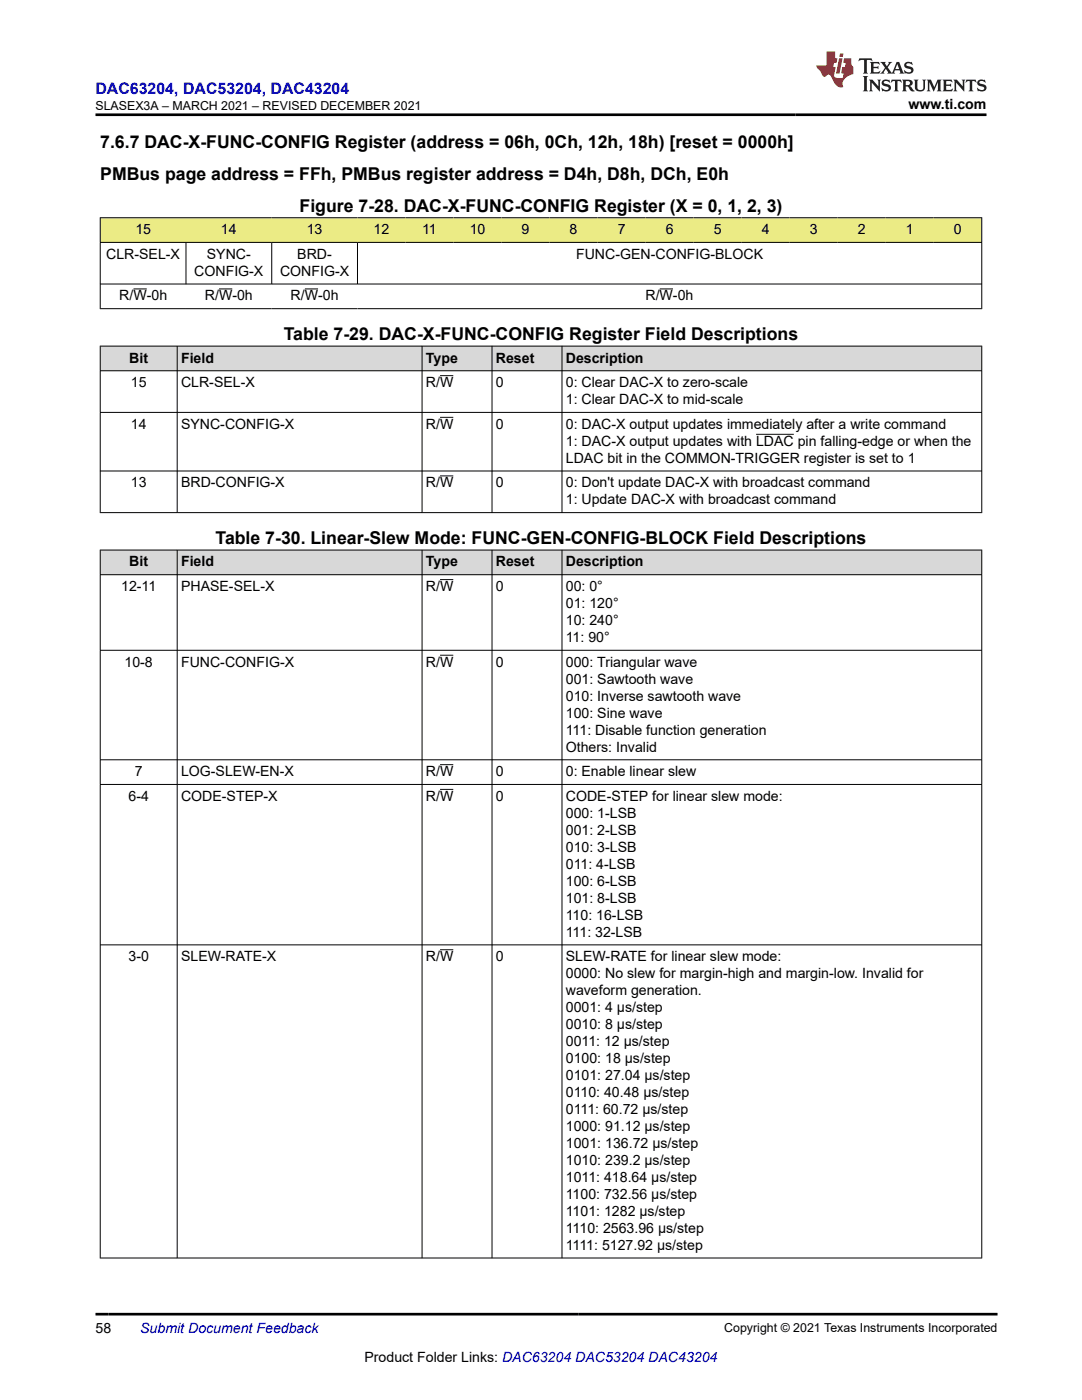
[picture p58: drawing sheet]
<svg xmlns="http://www.w3.org/2000/svg" width="216mm" height="279mm" viewBox="0 0 216 279" stroke-linecap="round" stroke-linejoin="round" font-family="sans-serif">
<defs><g id="words">
<g font-size="3.5">
<text x="20" y="29.6">7.6.7 DAC-X-FUNC-CONFIG Register (address = 06h, 0Ch, 12h, 18h) [reset = 0000h]</text>
<text x="20" y="35.9">PMBus page address = FFh, PMBus register address = D4h, D8h, DCh, E0h</text>
<text x="59.8" y="42.3">Figure 7-28. DAC-X-FUNC-CONFIG Register (X = 0, 1, 2, 3)</text>
<text x="56.6" y="67.9">Table 7-29. DAC-X-FUNC-CONFIG Register Field Descriptions</text>
<text x="43" y="108.6">Table 7-30. Linear-Slew Mode: FUNC-GEN-CONFIG-BLOCK Field Descriptions</text>
</g>
<text font-size="3.2" fill="#00f" x="19.1" y="18.7">DAC63204, DAC53204, DAC43204</text>
<g font-size="2.8">
<text x="181.3" y="21.8">www.ti.com</text>
<text x="27" y="46.7">15</text>
<text x="44.1" y="46.7">14</text>
<text x="61.2" y="46.7">13</text>
<text x="74.6" y="46.7">12</text>
<text x="84.2" y="46.7">11</text>
<text x="93.7" y="46.7">10</text>
<text x="104.1" y="46.7">9</text>
<text x="113.7" y="46.7">8</text>
<text x="123.3" y="46.7">7</text>
<text x="132.8" y="46.7">6</text>
<text x="142.4" y="46.7">5</text>
<text x="152" y="46.7">4</text>
<text x="161.6" y="46.7">3</text>
<text x="171.2" y="46.7">2</text>
<text x="180.7" y="46.7">1</text>
<text x="190.3" y="46.7">0</text>
<text x="21.2" y="51.6">CLR-SEL-X</text>
<text x="41.3" y="51.6">SYNC-</text>
<text x="59.3" y="51.6">BRD-</text>
<text x="115" y="51.6">FUNC-GEN-CONFIG-BLOCK</text>
<text x="23.8" y="60">R/W-0h</text>
<text x="38.8" y="55">CONFIG-X</text>
<text x="40.9" y="60">R/W-0h</text>
<text x="55.9" y="55">CONFIG-X</text>
<text x="58" y="60">R/W-0h</text>
<text x="128.8" y="60">R/W-0h</text>
<text x="25.8" y="72.3">Bit</text>
<text x="26.1" y="77.3">15</text>
<text x="36.1" y="72.3">Field</text>
<text x="36.1" y="77.3">CLR-SEL-X</text>
<text x="85" y="72.3">Type</text>
<text x="85" y="77.3">R/W</text>
<text x="98.9" y="72.3">Reset</text>
<text x="98.9" y="77.3">0</text>
<text x="112.9" y="72.3">Description</text>
<text x="112.9" y="77.3">0: Clear DAC-X to zero-scale</text>
<text x="112.9" y="80.7">1: Clear DAC-X to mid-scale</text>
<text x="26.1" y="85.6">14</text>
<text x="36.1" y="85.6">SYNC-CONFIG-X</text>
<text x="85" y="85.6">R/W</text>
<text x="98.9" y="85.6">0</text>
<text x="112.9" y="85.6">0: DAC-X output updates immediately after a write command</text>
<text x="112.9" y="89">1: DAC-X output updates with LDAC pin falling-edge or when the</text>
<text x="112.9" y="92.4">LDAC bit in the COMMON-TRIGGER register is set to 1</text>
<text x="26.1" y="97.3">13</text>
<text x="36.1" y="97.3">BRD-CONFIG-X</text>
<text x="85" y="97.3">R/W</text>
<text x="98.9" y="97.3">0</text>
<text x="112.9" y="97.3">0: Don't update DAC-X with broadcast command</text>
<text x="112.9" y="100.7">1: Update DAC-X with broadcast command</text>
<text x="25.8" y="113">Bit</text>
<text x="36.1" y="113">Field</text>
<text x="85" y="113">Type</text>
<text x="98.9" y="113">Reset</text>
<text x="112.9" y="113">Description</text>
<text x="24.2" y="118">12-11</text>
<text x="36.1" y="118">PHASE-SEL-X</text>
<text x="85" y="118">R/W</text>
<text x="98.9" y="118">0</text>
<text x="112.9" y="118">00: 0°</text>
<text x="112.9" y="121.4">01: 120°</text>
<text x="112.9" y="124.7">10: 240°</text>
<text x="112.9" y="128.1">11: 90°</text>
<text x="24.9" y="133.1">10-8</text>
<text x="36.1" y="133.1">FUNC-CONFIG-X</text>
<text x="85" y="133.1">R/W</text>
<text x="98.9" y="133.1">0</text>
<text x="112.9" y="133.1">000: Triangular wave</text>
<text x="112.9" y="136.4">001: Sawtooth wave</text>
<text x="112.9" y="139.8">010: Inverse sawtooth wave</text>
<text x="112.9" y="143.2">100: Sine wave</text>
<text x="112.9" y="146.6">111: Disable function generation</text>
<text x="112.9" y="150">Others: Invalid</text>
<text x="26.9" y="154.9">7</text>
<text x="36.1" y="154.9">LOG-SLEW-EN-X</text>
<text x="85" y="154.9">R/W</text>
<text x="98.9" y="154.9">0</text>
<text x="112.9" y="154.9">0: Enable linear slew</text>
<text x="25.6" y="159.8">6-4</text>
<text x="36.1" y="159.8">CODE-STEP-X</text>
<text x="85" y="159.8">R/W</text>
<text x="98.9" y="159.8">0</text>
<text x="112.9" y="159.8">CODE-STEP for linear slew mode:</text>
<text x="112.9" y="163.2">000: 1-LSB</text>
<text x="112.9" y="166.6">001: 2-LSB</text>
<text x="112.9" y="170">010: 3-LSB</text>
<text x="112.9" y="173.4">011: 4-LSB</text>
<text x="112.9" y="176.8">100: 6-LSB</text>
<text x="112.9" y="180.1">101: 8-LSB</text>
<text x="112.9" y="183.5">110: 16-LSB</text>
<text x="25.6" y="191.8">3-0</text>
<text x="36.1" y="191.8">SLEW-RATE-X</text>
<text x="85" y="191.8">R/W</text>
<text x="98.9" y="191.8">0</text>
<text x="112.9" y="186.9">111: 32-LSB</text>
<text x="112.9" y="191.8">SLEW-RATE for linear slew mode:</text>
<text x="112.9" y="195.2">0000: No slew for margin-high and margin-low. Invalid for</text>
<text x="112.9" y="198.6">waveform generation.</text>
<text x="112.9" y="202">0001: 4 µs/step</text>
<text x="112.9" y="205.4">0010: 8 µs/step</text>
<text x="112.9" y="208.8">0011: 12 µs/step</text>
<text x="112.9" y="212.2">0100: 18 µs/step</text>
<text x="112.9" y="215.5">0101: 27.04 µs/step</text>
<text x="112.9" y="218.9">0110: 40.48 µs/step</text>
<text x="112.9" y="222.3">0111: 60.72 µs/step</text>
<text x="112.9" y="225.7">1000: 91.12 µs/step</text>
<text x="112.9" y="229.1">1001: 136.72 µs/step</text>
<text x="112.9" y="232.5">1010: 239.2 µs/step</text>
<text x="112.9" y="235.9">1011: 418.64 µs/step</text>
<text x="112.9" y="239.3">1100: 732.56 µs/step</text>
<text x="112.9" y="242.6">1101: 1282 µs/step</text>
<text x="112.9" y="246">1110: 2563.96 µs/step</text>
<text x="112.9" y="249.4">1111: 5127.92 µs/step</text>
<text x="19.1" y="266.1">58</text>
<text x="72.7" y="271.7">Product Folder Links: DAC63204 DAC53204 DAC43204</text>
</g>
<text font-size="2.8" fill="#00f" x="28" y="266.1">Submit Document Feedback</text>
<g font-size="2.5">
<text x="19" y="21.9">SLASEX3A – MARCH 2021 – REVISED DECEMBER 2021</text>
<text x="144.5" y="265.8">Copyright © 2021 Texas Instruments Incorporated</text>
</g>
</g></defs>
<g fill="#ebeb85">
<path d="M20 43.5h175.9v4.9h-175.9z" fill-rule="evenodd"/>
<path d="M20.1 43.5h17v4.8h-17z" fill-rule="evenodd"/>
<path d="M37.1 43.5h17.1v4.8h-17.1z" fill-rule="evenodd"/>
<path d="M54.2 43.5h17.1v4.8h-17.1z" fill-rule="evenodd"/>
<path d="M71.3 43.5h9.6v4.8h-9.6z" fill-rule="evenodd"/>
<path d="M80.9 43.5h9.6v4.8h-9.6z" fill-rule="evenodd"/>
<path d="M90.5 43.5h9.6v4.8h-9.6z" fill-rule="evenodd"/>
<path d="M100.1 43.5h9.6v4.8h-9.6z" fill-rule="evenodd"/>
<path d="M109.7 43.5h9.5v4.8h-9.5z" fill-rule="evenodd"/>
<path d="M119.2 43.5h9.6v4.8h-9.6z" fill-rule="evenodd"/>
<path d="M128.8 43.5h9.6v4.8h-9.6z" fill-rule="evenodd"/>
<path d="M138.4 43.5h9.6v4.8h-9.6z" fill-rule="evenodd"/>
<path d="M148 43.5h9.6v4.8h-9.6z" fill-rule="evenodd"/>
<path d="M157.6 43.5h9.6v4.8h-9.6z" fill-rule="evenodd"/>
<path d="M167.2 43.5h9.5v4.8h-9.5z" fill-rule="evenodd"/>
<path d="M176.7 43.5h9.6v4.8h-9.6z" fill-rule="evenodd"/>
<path d="M186.3 43.5h9.5v4.8h-9.5z" fill-rule="evenodd"/>
</g>
<g fill="none" stroke="#000" stroke-width=".2">
<path d="M19.9 43.5h176.1M19.9 48.4h176.1M19.9 56.7h176.1M20 43.4v18.3M26.6 57.7h2.7M37.1 48.4v8.3M43.7 57.7h2.7M54.2 48.4v8.3M60.8 57.7h2.7M71.3 48.4v8.3M131.6 57.7h2.7M195.9 43.4v18.3"/>
<path d="M19.9 61.6h176.1"/>
</g>
<g fill="#d8d8d8">
<path d="M20 69.1h175.9v4.9h-175.9z" fill-rule="evenodd"/>
<path d="M20.1 69.1h15.2v4.8h-15.2z" fill-rule="evenodd"/>
<path d="M35.4 69.1h48.8v4.8h-48.8z" fill-rule="evenodd"/>
<path d="M84.3 69.1h13.8v4.8h-13.8z" fill-rule="evenodd"/>
<path d="M98.2 69.1h13.9v4.8h-13.9z" fill-rule="evenodd"/>
<path d="M112.2 69.1h83.6v4.8h-83.6z" fill-rule="evenodd"/>
</g>
<g fill="none" stroke="#000" stroke-width=".2">
<path d="M19.9 69.1h176.1M19.9 74h176.1M20 69v33.4M35.4 69v33.4M84.2 69v33.4M87.8 75h2.7M98.2 69v33.4M112.1 69v33.4M195.9 69v33.4M19.9 82.3h176.1M19.9 94h176.1M87.8 83.3h2.7"/>
<path d="M87.8 95h2.7M150.9 86.7h7.5M19.9 102.3h176.1"/>
</g>
<g fill="#d8d8d8">
<path d="M20 109.8h175.9v4.9h-175.9z" fill-rule="evenodd"/>
<path d="M20.1 109.8h15.2v4.8h-15.2z" fill-rule="evenodd"/>
<path d="M35.4 109.8h48.8v4.8h-48.8z" fill-rule="evenodd"/>
<path d="M84.3 109.8h13.8v4.8h-13.8z" fill-rule="evenodd"/>
<path d="M98.2 109.8h13.9v4.8h-13.9z" fill-rule="evenodd"/>
<path d="M112.2 109.8h83.6v4.8h-83.6z" fill-rule="evenodd"/>
</g>
<g fill="none" stroke="#000" stroke-width=".2">
<path d="M19.9 109.8h176.1M19.9 114.7h176.1M20 109.7v141.4M35.4 109.7v141.4M84.2 109.7v141.4M87.8 115.7h2.7M98.2 109.7v141.4M112.1 109.7v141.4M195.9 109.7v141.4M19.9 129.8h176.1M87.8 130.8h2.7M19.9 151.6h176.1"/>
<path d="M19.9 156.6h176.1M87.8 152.6h2.7M87.8 157.5h2.7M19.9 188.6h176.1M87.8 189.5h2.7M19.9 251.1h176.1"/>
</g>
<path d="M171.5 11.6l-.2 .6 .5-.2h.6v.1v2.2l-.2 .4h1l-.2-.4v-2.2v-.1h.5l.6 .2-.2-.6zM173.6 12.4l.2 .3v1.6l-.2 .4h1.9l.1-.6a1.08 1.08 0 0 1-1.3 .2v-.7h.6l.4 .2v-.7l-.4 .2h-.6v-.5l.2-.2a1 1 0 0 1 1 .3l-.1-.5zM175.7 12.4l.9 1.1-1 1.2h.9l-.2-.2 .5-.8 .4 .8-.2 .2h1.6l-.2-.2 .2-.5h.9l.1 .5-.1 .2h.9l-.2-.4-.8-1.9h-.5l-.9 2.1-.9-1.1 .9-1h-.8l.2 .2-.4 .6-.4-.6 .2-.2zM179 12.8l.4 1h-.7zM180.7 12.5a.65 .65 0 0 0-.2 .7 .65 .65 0 0 0 .6 .5l.6 .1 .1 .3a.79 .79 0 0 1-.7 .4 .79 .79 0 0 1-.7-.5l.1 .7 .2-.1a.93 .93 0 0 0 1.1 0 .93 .93 0 0 0 .4-.9 1.46 1.46 0 0 0-1.2-.6l-.1-.3a1.09 1.09 0 0 1 1.2 .2l-.2-.6-.1 .1-.5-.2zM172.2 15.2l.2 .4v2.2l-.2 .4h1l-.2-.4v-2.2l.2-.4zM173.4 15.9l.2 .4v1.5l-.2 .4h.8l-.3-.4 .1-1.3 1.6 1.8v-2l.2-.4h-.7l.1 .2 .1 1.1-1.2-1.3zM176.2 16a.65 .65 0 0 0-.2 .8 .65 .65 0 0 0 .6 .4l.6 .2 .1 .2a.79 .79 0 0 1-.7 .4 .79 .79 0 0 1-.7-.5l.1 .7 .2-.1a.93 .93 0 0 0 1.1 .1 .93 .93 0 0 0 .4-1 1.46 1.46 0 0 0-1.2-.5l-.1-.4a1.09 1.09 0 0 1 1.2 .2l-.1-.6-.2 .1-.5-.1zM177.9 15.9l-.1 .6a.63 .63 0 0 1 .8-.3v1.6l-.3 .4h1l-.2-.4v-1.6a.66 .66 0 0 1 .8 .3l-.1-.6zM180 15.9l.2 .4v1.5l-.2 .4h1l-.2-.2-.1-.7h.5l.1 .2a.79 .79 0 0 0 1.2 .6l-1-.9a.61 .61 0 0 0 .6-.6 .61 .61 0 0 0-.5-.7zM180.8 16.2h.1a.47 .47 0 0 1 .5 .1 .47 .47 0 0 1 .1 .5l-.1 .1-.7 .1zM182.3 15.9l.2 .2a2.27 2.27 0 0 0 .4 2 1.04 1.04 0 0 0 1.7-.7v-1.3l.2-.2h-.8l.2 .4v1.1a.6 .6 0 0 1-.6 .6 .6 .6 0 0 1-.6-.6v-1.1l.3-.4zM184.9 15.9l.2 .4v1.5l-.2 .4h.8l-.3-.4v-1.4l.9 1.9 .9-1.9v1.4l-.3 .4h1l-.2-.4v-1.5l.2-.4h-.8l-.7 1.5-.6-1.5zM188.1 15.9l.2 .4v1.5l-.2 .4h1.9l.1-.6a1.09 1.09 0 0 1-1.3 .2v-.7h.6l.4 .2v-.6l-.4 .2h-.6v-.6l.2-.1a1.01 1.01 0 0 1 1 .3l-.1-.6zM190.2 15.9l.3 .4v1.5l-.3 .4h.8l-.2-.4v-1.3l1.6 1.8v-2l.2-.4h-.7l.2 .2v1.1l-1.2-1.3zM192.8 15.9l-.1 .6a.63 .63 0 0 1 .8-.3v1.6l-.3 .4h1l-.2-.4v-1.6a.66 .66 0 0 1 .8 .3l-.1-.6zM195.2 16a.65 .65 0 0 0-.2 .8 .65 .65 0 0 0 .6 .4l.6 .2 .2 .2a.79 .79 0 0 1-.7 .4 .79 .79 0 0 1-.7-.5l.1 .7 .2-.1a.93 .93 0 0 0 1 .1 .93 .93 0 0 0 .5-1 1.46 1.46 0 0 0-1.3-.5v-.4a1.09 1.09 0 0 1 1.2 .2l-.2-.6-.2 .1-.5-.1z" fill="#231f20"/>
<path d="M164.9 10.3v2.7h-2l.1 .4 .8 1a.95 .95 0 0 0 1 .9 .59 .59 0 0 1 .5-.4 .59 .59 0 0 1 .5 .3l.4 .8a1.59 1.59 0 0 0 2.1 1.4 1.61 1.61 0 0 1 1-2.3l1-.3-.1-1.5a1.59 1.59 0 0 1-.3-1.7h-1.5l-.2 .9h.6l-.2 .9h-.5l-.2 .9v.3l.4 .1-.1 .9h-.7a.73 .73 0 0 1-1-.7l.3-1.5h-.5l.1-.9h.5l.2-.9h-.5v-1.3zM167.4 11.6l-.6 3.1h.7l.6-3.1zM167.6 10.7l-.1 .6h.7l.1-.6z" fill="#ed1c24"/>
<path d="M19.1 22.9h177.8M19.1 262.3h179.9" fill="none" stroke="#000" stroke-width=".53"/>
<use href="#words"/>
</svg>
